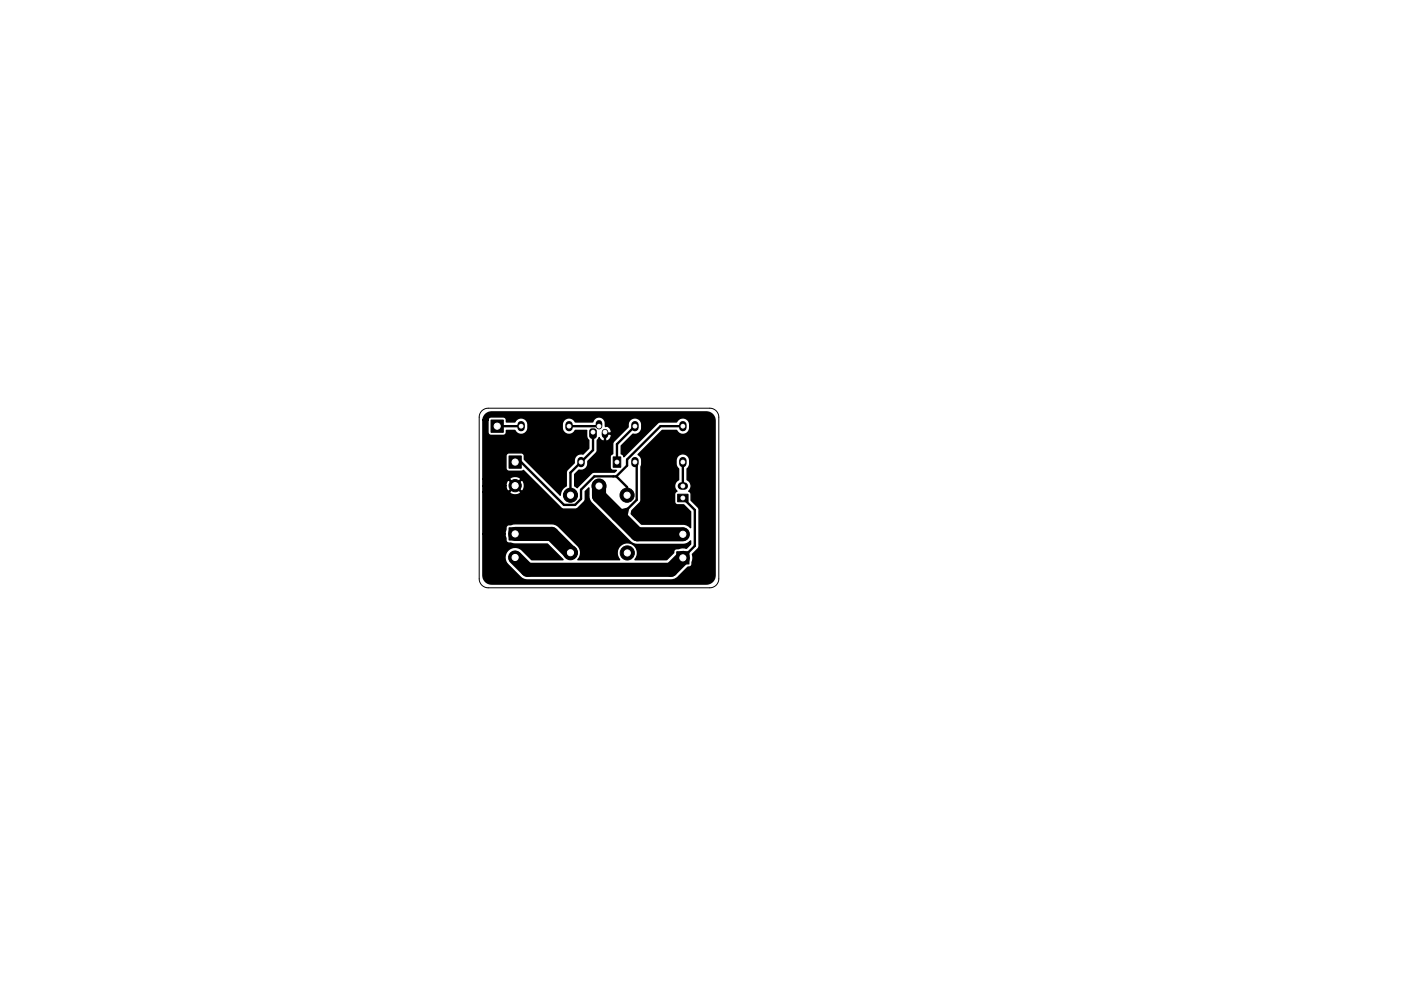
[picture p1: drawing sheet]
<svg xmlns="http://www.w3.org/2000/svg" width="297mm" height="210mm" viewBox="0 0 297 210" stroke-linecap="round" stroke-linejoin="round" font-family="sans-serif">
<path d="M102.2 87.2l.7-.5 .6-.1h47a1.91 1.91 0 0 1 1.9 1.9v34.3a1.91 1.91 0 0 1-1.9 1.9h-47a1.91 1.91 0 0 1-1.9-1.9v-34.3l.1-.6z" fill="none" stroke="#000" stroke-width=".21"/>
<g fill="#000" stroke="#000" stroke-width=".21">
<path d="M104.1 89.1h2.6v2.6h-2.6zM107.9 96.7h2.6v2.6h-2.6zM125.2 91.1l.8-.1 .4 .3v1.2l-.2 .4-.8 .1-.3-.3-.1-1.3zM130 96.9h1.6v2.2h-1.6zM107.9 112h2.6v2.6h-2.6zM143.7 104.9h2.2v1.6h-2.2zM143.5 117.1h2.6v2.6h-2.6z"/>
<circle cx="109.2" cy="118.3" r="1.3"/>
<circle cx="109.2" cy="103" r="1.3"/>
<circle cx="121" cy="105.1" r="1.5"/>
<circle cx="121" cy="117.3" r="1.5"/>
<circle cx="127" cy="103.1" r="1.5"/>
<circle cx="133" cy="105.1" r="1.5"/>
<circle cx="133" cy="117.3" r="1.5"/>
<circle cx="144.8" cy="113.4" r="1.3"/>
</g>
<path d="M127 89.8v.6M128.3 91.7v.6" fill="none" stroke="#000" stroke-width="1.4"/>
<path d="M110.5 90.1v.6M120.6 90.1v.6M123.2 97.7v.6M134.6 90.1v.6M134.6 97.7v.6M144.8 90.1v.6M144.8 97.7v.6M144.5 103.1h.6" fill="none" stroke="#000" stroke-width="1.6"/>
<path d="M105.4 90.4h5.1M109.2 98h1.3l9.1 9.1h2.3l1.3-1.2v-2l2.8-2.8h4.7M120.6 90.4h6.4M125.7 91.7v3.8l-4.8 4.8v4.8M128.3 91.7v.6M134.6 90.4l-3.8 3.8v3.8M134.6 98l.4 .4v7.7l-3.2 3.2h-.8M144.8 90.4h-4.8l-7.1 7.1v1.3l-2.2 2.3M144.8 98v5.1M130.7 101.1l2.2 2.2v1.8M144.8 105.7l2.5 2.5v7.6l-2.5 2.6" fill="none" stroke="#000" stroke-width=".5"/>
<path d="M109.2 113.3h7.8l3.9 4M109.2 118.3l2.6 2.6h30.4l2.6-2.5M127 103.1v2.1l8.1 8.2h9.7" fill="none" stroke="#000" stroke-width="3"/>
<path d="M102.8 88l.7-.4 .7-.2h45.8a1.85 1.85 0 0 1 1.6 1.8v33.1a1.85 1.85 0 0 1-1.8 1.6h-45.8a1.85 1.85 0 0 1-1.6-1.8v-8.8h4.7l.2 1.3a.65 .65 0 0 0 .6 .6l1.2 .2h7l3.3 3.3h-6.7l-2.3-2.2a2.16 2.16 0 0 0-2.8 .4 2.16 2.16 0 0 0 0 2.8l3 3 1.2 .4h30.4l1.2-.4 2.5-2.4h.2a.65 .65 0 0 0 .6-.6l.2-1.3-.1-.8 1.2-1.1 .2-.5v-7.8l-.2-.6-1.5-1.5v-1.4l-.2-.3-.3-.2 .1-.1a1.45 1.45 0 0 0-.4-2.3v-2.3l.1-.1a1.88 1.88 0 0 0-.7-3.1 1.58 1.58 0 0 0-1.8 2.1l.1 .5 .5 .6v2.3a1.45 1.45 0 0 0-.4 2.4l-.3 .2-.2 .3v1.8a.65 .65 0 0 0 .7 .6h1.3l1.4 1.5v3.4l-.8-.6-.7-.2h-8.9l-2.2-2.2 .2-.6 1.6-1.7 .3-.5v-7.2a2.13 2.13 0 0 0-.5-2.5l-.1-.1 5.1-5.1h3.1l.1 .2a1.53 1.53 0 0 0 2 .5 1.53 1.53 0 0 0 .6-2 1.45 1.45 0 0 0-1.1-1.3 1.45 1.45 0 0 0-1.6 .8h-3.5l-.5 .2-7.2 7.2-.2-.4-.4-.2v-1.7l2.5-2.5h.1a1.58 1.58 0 0 0 1.8-2.1 1.49 1.49 0 0 0-1.8-1.3 1.49 1.49 0 0 0-1.1 1.9l-3.2 3.3-.1 2.4-.4 .2-.1 .3v2.3a.65 .65 0 0 0 .6 .7h.7l-.4 .4h-4.6l-3.3 3.3-.6-.4v-2.4l1-1a1.51 1.51 0 0 0 1.8-1.8l1.9-1.9 .1-.5v-2.1l.4-.6 .4 .5a.54 .54 0 0 0 .8 .2v-1.4h.2v1.4l.2 .1a1.37 1.37 0 0 0 1-1.5h-1.5l.1-.2h1.4v-.6l-.4-.6a.54 .54 0 0 0-.8-.2v-.2a1.4 1.4 0 0 0-1-1.8 1.4 1.4 0 0 0-1.7 1h-3.7l-.1-.2a1.53 1.53 0 0 0-2-.4 1.53 1.53 0 0 0-.7 1.9 1.45 1.45 0 0 0 1.2 1.3 1.45 1.45 0 0 0 1.6-.8h2.4v1.4l.4 .7v1.7l-1.2 1.2a1.51 1.51 0 0 0-1.9 1.9l-1.6 1.7v3.2l-.5 .3a2.11 2.11 0 0 0-.8 1.7l-7.6-7.7v-.7a.65 .65 0 0 0-.7-.6h-2.6l-.4 .2-.2 .4v2.6a.65 .65 0 0 0 .6 .7h2.6l.5-.2 7.9 8 .5 .2h2.5l.7-.2 1.3-1.4 .2-.5v-1.6l.7-.8 .1 2.2 .3 .7 8.7 8.8 1.2 .3h9.8l.7-.1 .8-.7v.7l-.9 .9-.7-.1-1.3 .2a.69 .69 0 0 0-.7 .9l-1.5 1.4h-6.7a2.16 2.16 0 0 0-.1-2.9 2.16 2.16 0 0 0-3 0 2.16 2.16 0 0 0-.1 2.9h-8.9a2.17 2.17 0 0 0 .1-2.8l-4.1-4.1-.7-.5-.8-.2h-7.9l-1.2 .2a.65 .65 0 0 0-.6 .7l-.2 1.3h-4.7v-8.9h5.6l.1 .3 .4 .2 .7 .1 .8-.2 .3-.1 .1-.3-1.2-1.2-1.2 1.2h-5.6v-1.3h4.9a1.14 1.14 0 0 0 .6 1.1l1.2-1.2h.3l1.2 1.2 .3-.1 .1-.3 .2-.8-.2-.7-.1-.3-.3-.2-1.2 1.2h-.3l-1.2-1.2a1.19 1.19 0 0 0-.6 1.3h-4.9v-1.4h5.6l1.2 1.2 1.2-1.2-.1-.3-.4-.2-.7-.1-.8 .1-.3 .2-.1 .3h-5.6v-12.6h1.1v2.6a.65 .65 0 0 0 .6 .7l2.9-.1 .3-.3 .1-.7h1.8l.1 .2a1.53 1.53 0 0 0 2 .5 1.53 1.53 0 0 0 .6-2 1.45 1.45 0 0 0-1.1-1.3 1.45 1.45 0 0 0-1.6 .8h-1.8v-.4a.65 .65 0 0 0-.7-.6h-2.7l-.4 .3-.1 .3h-1.1zM130.3 108.5l3-.7-.7 3z" fill="#000" stroke="#000" stroke-width=".3"/>
<g fill="#fff" stroke="#fff" stroke-width=".21">
<circle cx="125.7" cy="91.7" r=".4"/>
<circle cx="128.3" cy="91.7" r=".4"/>
<circle cx="127" cy="90.4" r=".4"/>
<circle cx="134.6" cy="90.4" r=".4"/>
<circle cx="144.8" cy="90.4" r=".4"/>
<circle cx="105.4" cy="90.4" r=".65"/>
<circle cx="120.9" cy="105.1" r=".65"/>
<circle cx="120.9" cy="117.3" r=".65"/>
<circle cx="133" cy="117.3" r=".65"/>
<circle cx="132.9" cy="105.1" r=".65"/>
<circle cx="127" cy="103.1" r=".65"/>
<circle cx="144.8" cy="98" r=".4"/>
<circle cx="134.6" cy="98" r=".4"/>
<circle cx="120.6" cy="90.4" r=".4"/>
<circle cx="110.5" cy="90.4" r=".4"/>
<circle cx="144.8" cy="118.4" r=".65"/>
<circle cx="144.8" cy="113.4" r=".65"/>
<circle cx="109.2" cy="118.3" r=".65"/>
<circle cx="109.2" cy="113.3" r=".65"/>
<circle cx="109.2" cy="103" r=".65"/>
<circle cx="109.2" cy="98" r=".65"/>
<circle cx="144.8" cy="103.1" r=".4"/>
<circle cx="144.8" cy="105.7" r=".4"/>
<circle cx="123.2" cy="98" r=".4"/>
<circle cx="130.8" cy="98" r=".4"/>
</g>
</svg>
